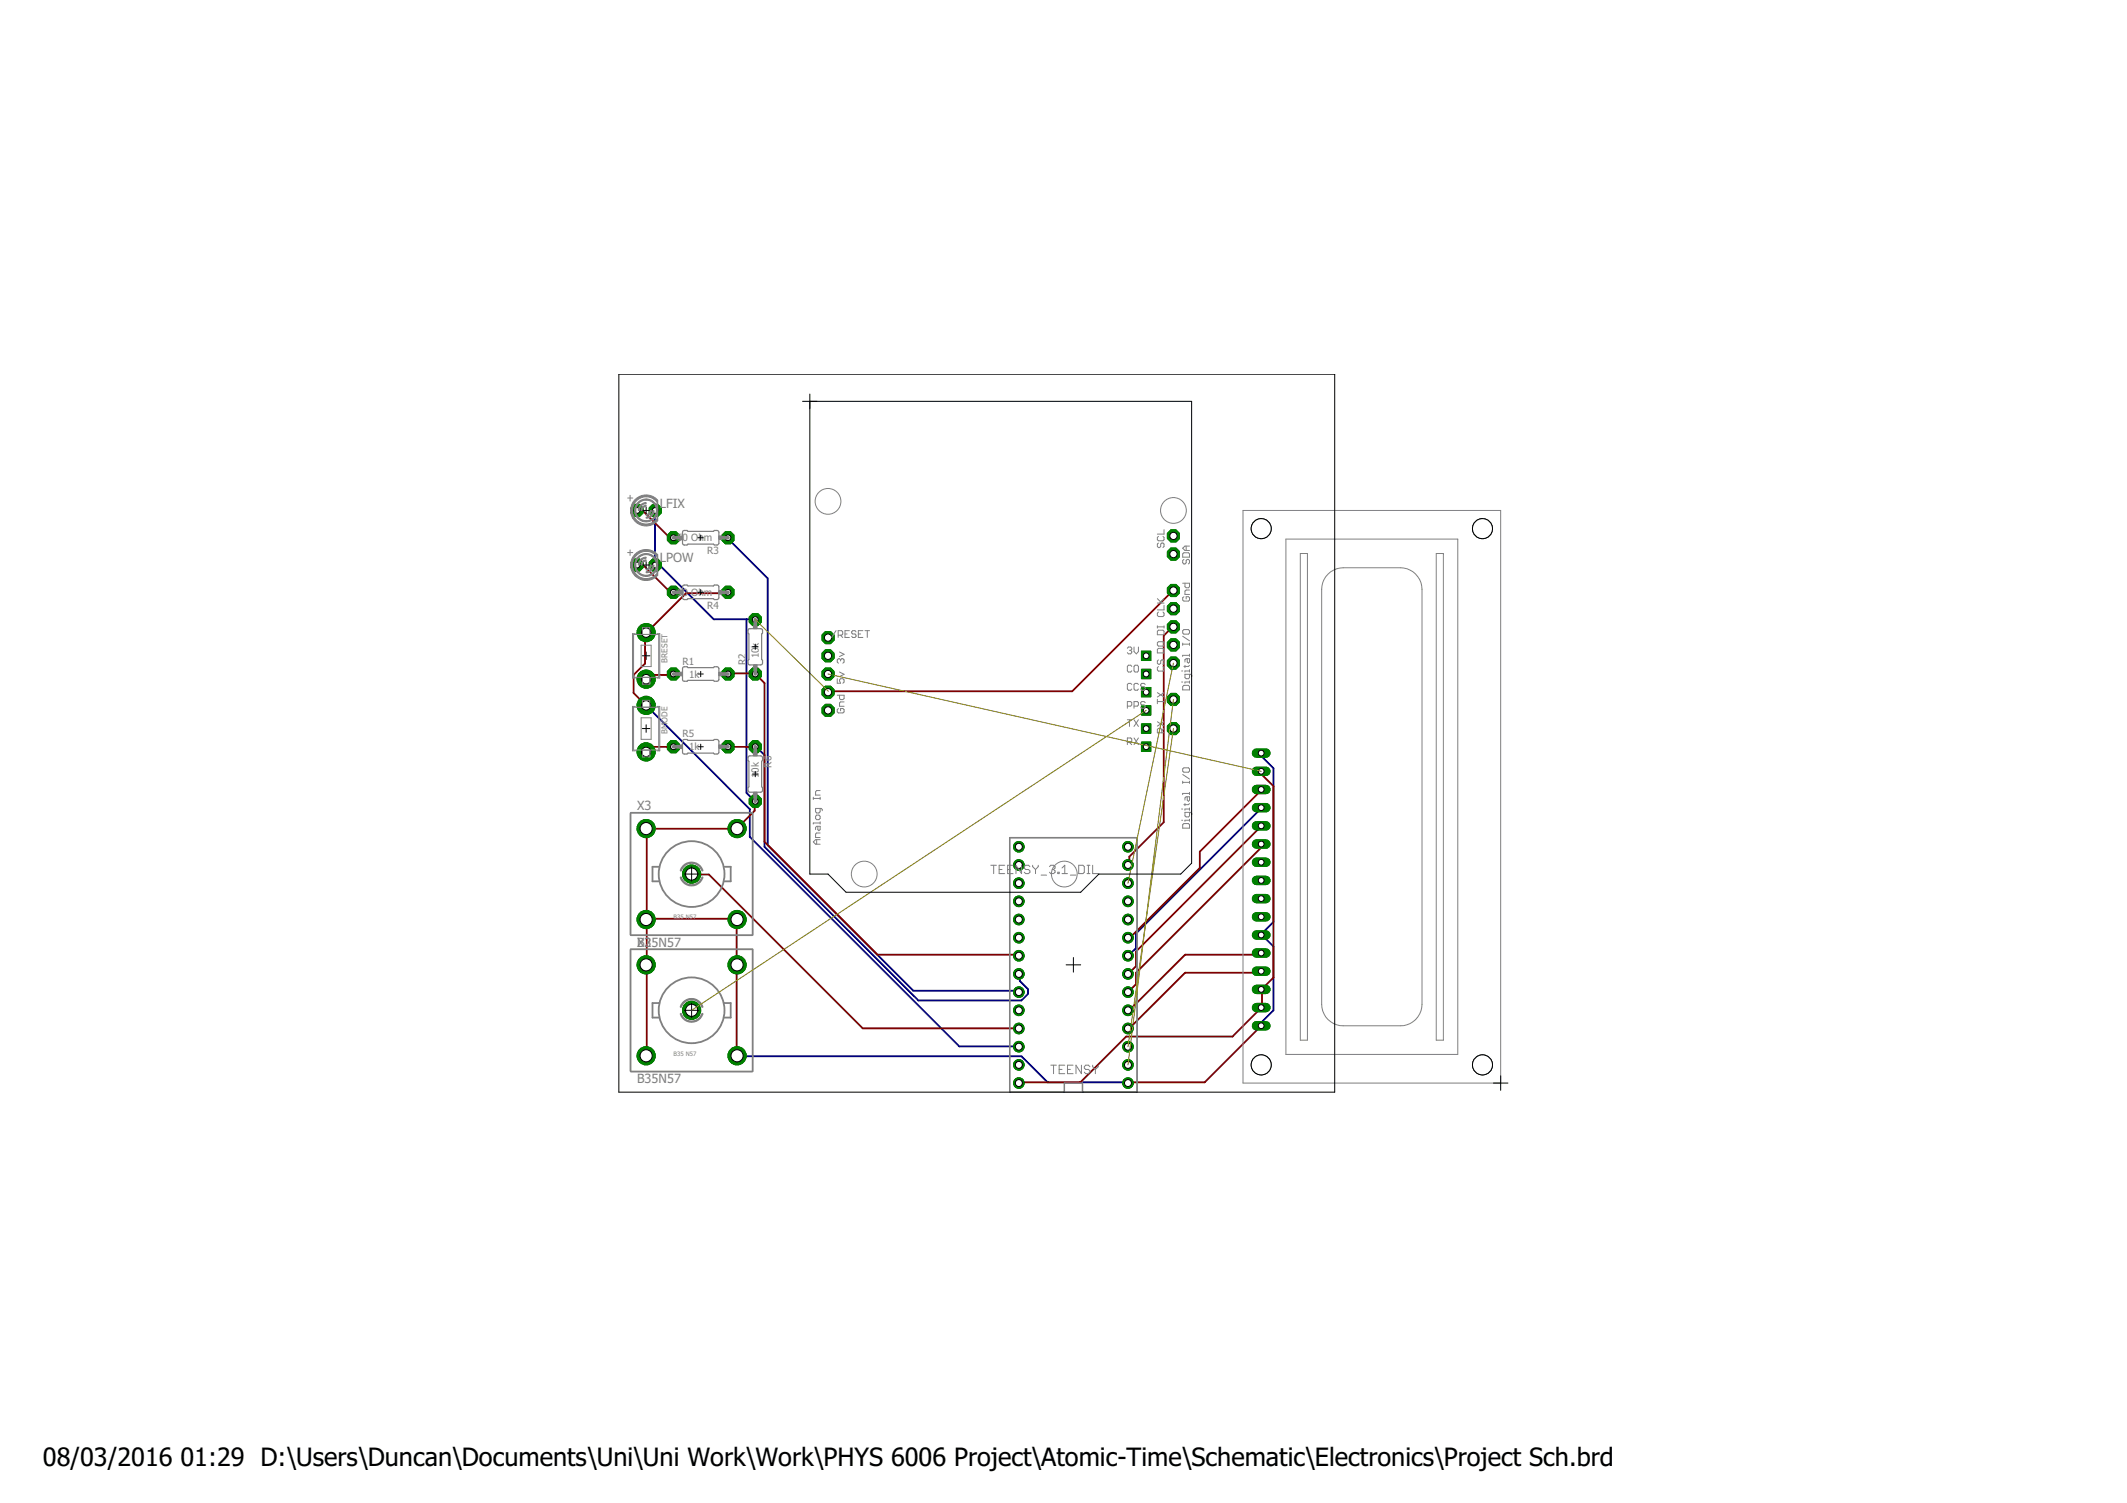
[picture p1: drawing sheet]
<svg xmlns="http://www.w3.org/2000/svg" width="297mm" height="210mm" viewBox="0 0 297 210" stroke-linecap="round" stroke-linejoin="round" font-family="sans-serif">
<defs><g id="words">
<g font-size="3.5">
<text x="6" y="204.7">08/03/2016</text>
<text x="25.2" y="204.7">01:29 D:\Users\Duncan\Documents\Uni\Uni Work\Work\PHYS 6006 Project\Atomic-Time\Schematic\Electronics\Project Sch.brd</text>
</g>
<g font-size="1.8" fill="#808080">
<text x="92.1" y="70.9">LFIX</text>
<text x="92.1" y="78.5">LPOW</text>
<text x="89" y="113.2">X3</text>
<text x="89" y="132.2">X35N57</text>
<text x="89" y="132.2">B2</text>
<text x="89" y="151.3">B35N57</text>
</g>
<g font-size="1.4" fill="#808080">
<text x="94.6" y="75.6">50 Ohm</text>
<text x="98.8" y="77.4">R3</text>
<text x="94.6" y="83.2">50 Ohm</text>
<text x="98.8" y="85">R4</text>
<text x="95.3" y="92.8">R1</text>
<text x="96.2" y="94.6">1k</text>
<text x="104.2" y="92.9" transform="rotate(-90 104.2 92.9)">R2</text>
<text x="105.9" y="92" transform="rotate(-90 105.9 92)">10k</text>
<text x="95.3" y="103">R5</text>
<text x="96.2" y="104.8">1k</text>
<text x="107.8" y="107.2" transform="rotate(-90 107.8 107.2)">R6</text>
<text x="106" y="108.7" transform="rotate(-90 106 108.7)">10k</text>
</g>
<g font-size="1.1" fill="#808080">
<text x="93.2" y="92.5" transform="rotate(-90 93.2 92.5)">BRESET</text>
<text x="93.2" y="102.5" transform="rotate(-90 93.2 102.5)">BMODE</text>
</g>
<g font-size=".8" fill="#808080">
<text x="94" y="128.4">B35 N57</text>
<text x="94" y="147.4">B35 N57</text>
</g>
</g></defs>
<path d="M91.5 71.3v7.6l.6 .1 7.6 7.5h5.8M101.7 75.1v.2l5.5 5.5v37.2l20.4 20.4h14.6l.1 .2M90.2 98.5l14.5 14.5v3.9l29.3 29.2 8.3 .1M104.2 86.5v24.2l1.3 1.2M105.5 104.3h.1l1.2 1.2v12.8l21.4 21.4h14.4l1-.9v-.7l-1.2-1.1v-.9l-.1-.1M176.1 105.2h.1v.5l1.6 1.6v21.5l-1.7 1.8 1.7 1.6v8.9l-1.6 1.6v.5l-.1 .1M176.1 112.8l-17.5 17.6v2l-1.1 1.1M102.9 147.4l39.7 .1 3.7 3.7h11.2v.1" fill="none" stroke="#000080" stroke-width=".25"/>
<path d="M175.5 143.3h1.3" fill="none" stroke="#008000" stroke-width="1.3"/>
<circle cx="176.1" cy="143.3" r=".4" fill="#fff" stroke="#000" stroke-width=".14"/>
<path d="M175.5 140.7h1.3" fill="none" stroke="#008000" stroke-width="1.3"/>
<circle cx="176.1" cy="140.7" r=".4" fill="#fff" stroke="#000" stroke-width=".14"/>
<path d="M175.5 138.2h1.3" fill="none" stroke="#008000" stroke-width="1.3"/>
<circle cx="176.1" cy="138.2" r=".4" fill="#fff" stroke="#000" stroke-width=".14"/>
<path d="M175.5 135.6h1.3" fill="none" stroke="#008000" stroke-width="1.3"/>
<circle cx="176.1" cy="135.6" r=".4" fill="#fff" stroke="#000" stroke-width=".14"/>
<path d="M175.5 133.1h1.3" fill="none" stroke="#008000" stroke-width="1.3"/>
<circle cx="176.1" cy="133.1" r=".4" fill="#fff" stroke="#000" stroke-width=".14"/>
<path d="M175.5 130.6h1.3" fill="none" stroke="#008000" stroke-width="1.3"/>
<circle cx="176.1" cy="130.6" r=".4" fill="#fff" stroke="#000" stroke-width=".14"/>
<path d="M175.5 128h1.3" fill="none" stroke="#008000" stroke-width="1.3"/>
<circle cx="176.1" cy="128" r=".4" fill="#fff" stroke="#000" stroke-width=".14"/>
<path d="M175.5 125.5h1.3" fill="none" stroke="#008000" stroke-width="1.3"/>
<circle cx="176.1" cy="125.5" r=".4" fill="#fff" stroke="#000" stroke-width=".14"/>
<path d="M175.5 123h1.3" fill="none" stroke="#008000" stroke-width="1.3"/>
<circle cx="176.1" cy="123" r=".4" fill="#fff" stroke="#000" stroke-width=".14"/>
<path d="M175.5 120.4h1.3" fill="none" stroke="#008000" stroke-width="1.3"/>
<circle cx="176.1" cy="120.4" r=".4" fill="#fff" stroke="#000" stroke-width=".14"/>
<path d="M175.5 117.9h1.3" fill="none" stroke="#008000" stroke-width="1.3"/>
<circle cx="176.1" cy="117.9" r=".4" fill="#fff" stroke="#000" stroke-width=".14"/>
<path d="M175.5 115.3h1.3" fill="none" stroke="#008000" stroke-width="1.3"/>
<circle cx="176.1" cy="115.3" r=".4" fill="#fff" stroke="#000" stroke-width=".14"/>
<path d="M175.5 112.8h1.3" fill="none" stroke="#008000" stroke-width="1.3"/>
<circle cx="176.1" cy="112.8" r=".4" fill="#fff" stroke="#000" stroke-width=".14"/>
<path d="M175.5 110.3h1.3" fill="none" stroke="#008000" stroke-width="1.3"/>
<circle cx="176.1" cy="110.3" r=".4" fill="#fff" stroke="#000" stroke-width=".14"/>
<path d="M175.5 107.7h1.3" fill="none" stroke="#008000" stroke-width="1.3"/>
<circle cx="176.1" cy="107.7" r=".4" fill="#fff" stroke="#000" stroke-width=".14"/>
<path d="M175.5 105.2h1.3" fill="none" stroke="#008000" stroke-width="1.3"/>
<circle cx="176.1" cy="105.2" r=".4" fill="#fff" stroke="#000" stroke-width=".14"/>
<circle cx="90.2" cy="98.5" r="1.27" fill="#008000" stroke="#008000" stroke-width=".14"/>
<circle cx="90.2" cy="98.5" r=".66" fill="#fff" stroke="#000" stroke-width=".14"/>
<circle cx="90.2" cy="105" r="1.27" fill="#008000" stroke="#008000" stroke-width=".14"/>
<circle cx="90.2" cy="105" r=".66" fill="#fff" stroke="#000" stroke-width=".14"/>
<circle cx="90.2" cy="88.3" r="1.27" fill="#008000" stroke="#008000" stroke-width=".14"/>
<circle cx="90.2" cy="88.3" r=".66" fill="#fff" stroke="#000" stroke-width=".14"/>
<circle cx="90.2" cy="94.8" r="1.27" fill="#008000" stroke="#008000" stroke-width=".14"/>
<circle cx="90.2" cy="94.8" r=".66" fill="#fff" stroke="#000" stroke-width=".14"/>
<circle cx="89" cy="71.3" r=".92" fill="#008000" stroke="#008000" stroke-width=".14"/>
<circle cx="89" cy="71.3" r=".4" fill="#fff" stroke="#000" stroke-width=".14"/>
<circle cx="91.5" cy="71.3" r=".92" fill="#008000" stroke="#008000" stroke-width=".14"/>
<circle cx="91.5" cy="71.3" r=".4" fill="#fff" stroke="#000" stroke-width=".14"/>
<circle cx="89" cy="78.9" r=".92" fill="#008000" stroke="#008000" stroke-width=".14"/>
<circle cx="89" cy="78.9" r=".4" fill="#fff" stroke="#000" stroke-width=".14"/>
<circle cx="91.5" cy="78.9" r=".92" fill="#008000" stroke="#008000" stroke-width=".14"/>
<circle cx="91.5" cy="78.9" r=".4" fill="#fff" stroke="#000" stroke-width=".14"/>
<circle cx="94" cy="94.1" r=".92" fill="#008000" stroke="#008000" stroke-width=".14"/>
<circle cx="94" cy="94.1" r=".4" fill="#fff" stroke="#000" stroke-width=".14"/>
<circle cx="101.7" cy="94.1" r=".92" fill="#008000" stroke="#008000" stroke-width=".14"/>
<circle cx="101.7" cy="94.1" r=".4" fill="#fff" stroke="#000" stroke-width=".14"/>
<circle cx="105.5" cy="94.1" r=".92" fill="#008000" stroke="#008000" stroke-width=".14"/>
<circle cx="105.5" cy="94.1" r=".4" fill="#fff" stroke="#000" stroke-width=".14"/>
<circle cx="105.5" cy="86.5" r=".92" fill="#008000" stroke="#008000" stroke-width=".14"/>
<circle cx="105.5" cy="86.5" r=".4" fill="#fff" stroke="#000" stroke-width=".14"/>
<circle cx="101.7" cy="75.1" r=".92" fill="#008000" stroke="#008000" stroke-width=".14"/>
<circle cx="101.7" cy="75.1" r=".4" fill="#fff" stroke="#000" stroke-width=".14"/>
<circle cx="94" cy="75.1" r=".92" fill="#008000" stroke="#008000" stroke-width=".14"/>
<circle cx="94" cy="75.1" r=".4" fill="#fff" stroke="#000" stroke-width=".14"/>
<circle cx="101.7" cy="82.7" r=".92" fill="#008000" stroke="#008000" stroke-width=".14"/>
<circle cx="101.7" cy="82.7" r=".4" fill="#fff" stroke="#000" stroke-width=".14"/>
<circle cx="94" cy="82.7" r=".92" fill="#008000" stroke="#008000" stroke-width=".14"/>
<circle cx="94" cy="82.7" r=".4" fill="#fff" stroke="#000" stroke-width=".14"/>
<circle cx="94" cy="104.3" r=".92" fill="#008000" stroke="#008000" stroke-width=".14"/>
<circle cx="94" cy="104.3" r=".4" fill="#fff" stroke="#000" stroke-width=".14"/>
<circle cx="101.7" cy="104.3" r=".92" fill="#008000" stroke="#008000" stroke-width=".14"/>
<circle cx="101.7" cy="104.3" r=".4" fill="#fff" stroke="#000" stroke-width=".14"/>
<circle cx="105.5" cy="104.3" r=".92" fill="#008000" stroke="#008000" stroke-width=".14"/>
<circle cx="105.5" cy="104.3" r=".4" fill="#fff" stroke="#000" stroke-width=".14"/>
<circle cx="105.5" cy="111.9" r=".92" fill="#008000" stroke="#008000" stroke-width=".14"/>
<circle cx="105.5" cy="111.9" r=".4" fill="#fff" stroke="#000" stroke-width=".14"/>
<circle cx="157.5" cy="151.3" r=".74" fill="#008000" stroke="#008000" stroke-width=".14"/>
<circle cx="157.5" cy="151.3" r=".49" fill="#fff" stroke="#000" stroke-width=".14"/>
<circle cx="157.5" cy="148.7" r=".74" fill="#008000" stroke="#008000" stroke-width=".14"/>
<circle cx="157.5" cy="148.7" r=".49" fill="#fff" stroke="#000" stroke-width=".14"/>
<circle cx="157.5" cy="146.2" r=".74" fill="#008000" stroke="#008000" stroke-width=".14"/>
<circle cx="157.5" cy="146.2" r=".49" fill="#fff" stroke="#000" stroke-width=".14"/>
<circle cx="157.5" cy="143.6" r=".74" fill="#008000" stroke="#008000" stroke-width=".14"/>
<circle cx="157.5" cy="143.6" r=".49" fill="#fff" stroke="#000" stroke-width=".14"/>
<circle cx="157.5" cy="141.1" r=".74" fill="#008000" stroke="#008000" stroke-width=".14"/>
<circle cx="157.5" cy="141.1" r=".49" fill="#fff" stroke="#000" stroke-width=".14"/>
<circle cx="157.5" cy="138.6" r=".74" fill="#008000" stroke="#008000" stroke-width=".14"/>
<circle cx="157.5" cy="138.6" r=".49" fill="#fff" stroke="#000" stroke-width=".14"/>
<circle cx="157.5" cy="136" r=".74" fill="#008000" stroke="#008000" stroke-width=".14"/>
<circle cx="157.5" cy="136" r=".49" fill="#fff" stroke="#000" stroke-width=".14"/>
<circle cx="157.5" cy="133.5" r=".74" fill="#008000" stroke="#008000" stroke-width=".14"/>
<circle cx="157.5" cy="133.5" r=".49" fill="#fff" stroke="#000" stroke-width=".14"/>
<circle cx="157.5" cy="131" r=".74" fill="#008000" stroke="#008000" stroke-width=".14"/>
<circle cx="157.5" cy="131" r=".49" fill="#fff" stroke="#000" stroke-width=".14"/>
<circle cx="157.5" cy="128.4" r=".74" fill="#008000" stroke="#008000" stroke-width=".14"/>
<circle cx="157.5" cy="128.4" r=".49" fill="#fff" stroke="#000" stroke-width=".14"/>
<circle cx="157.5" cy="125.9" r=".74" fill="#008000" stroke="#008000" stroke-width=".14"/>
<circle cx="157.5" cy="125.9" r=".49" fill="#fff" stroke="#000" stroke-width=".14"/>
<circle cx="157.5" cy="123.3" r=".74" fill="#008000" stroke="#008000" stroke-width=".14"/>
<circle cx="157.5" cy="123.3" r=".49" fill="#fff" stroke="#000" stroke-width=".14"/>
<circle cx="157.5" cy="120.8" r=".74" fill="#008000" stroke="#008000" stroke-width=".14"/>
<circle cx="157.5" cy="120.8" r=".49" fill="#fff" stroke="#000" stroke-width=".14"/>
<circle cx="157.5" cy="118.3" r=".74" fill="#008000" stroke="#008000" stroke-width=".14"/>
<circle cx="157.5" cy="118.3" r=".49" fill="#fff" stroke="#000" stroke-width=".14"/>
<circle cx="142.3" cy="118.3" r=".74" fill="#008000" stroke="#008000" stroke-width=".14"/>
<circle cx="142.3" cy="118.3" r=".49" fill="#fff" stroke="#000" stroke-width=".14"/>
<circle cx="142.3" cy="120.8" r=".74" fill="#008000" stroke="#008000" stroke-width=".14"/>
<circle cx="142.3" cy="120.8" r=".49" fill="#fff" stroke="#000" stroke-width=".14"/>
<circle cx="142.3" cy="123.3" r=".74" fill="#008000" stroke="#008000" stroke-width=".14"/>
<circle cx="142.3" cy="123.3" r=".49" fill="#fff" stroke="#000" stroke-width=".14"/>
<circle cx="142.3" cy="125.9" r=".74" fill="#008000" stroke="#008000" stroke-width=".14"/>
<circle cx="142.3" cy="125.9" r=".49" fill="#fff" stroke="#000" stroke-width=".14"/>
<circle cx="142.3" cy="128.4" r=".74" fill="#008000" stroke="#008000" stroke-width=".14"/>
<circle cx="142.3" cy="128.4" r=".49" fill="#fff" stroke="#000" stroke-width=".14"/>
<circle cx="142.3" cy="131" r=".74" fill="#008000" stroke="#008000" stroke-width=".14"/>
<circle cx="142.3" cy="131" r=".49" fill="#fff" stroke="#000" stroke-width=".14"/>
<circle cx="142.3" cy="133.5" r=".74" fill="#008000" stroke="#008000" stroke-width=".14"/>
<circle cx="142.3" cy="133.5" r=".49" fill="#fff" stroke="#000" stroke-width=".14"/>
<circle cx="142.3" cy="136" r=".74" fill="#008000" stroke="#008000" stroke-width=".14"/>
<circle cx="142.3" cy="136" r=".49" fill="#fff" stroke="#000" stroke-width=".14"/>
<circle cx="142.3" cy="138.6" r=".74" fill="#008000" stroke="#008000" stroke-width=".14"/>
<circle cx="142.3" cy="138.6" r=".49" fill="#fff" stroke="#000" stroke-width=".14"/>
<circle cx="142.3" cy="141.1" r=".74" fill="#008000" stroke="#008000" stroke-width=".14"/>
<circle cx="142.3" cy="141.1" r=".49" fill="#fff" stroke="#000" stroke-width=".14"/>
<circle cx="142.3" cy="143.6" r=".74" fill="#008000" stroke="#008000" stroke-width=".14"/>
<circle cx="142.3" cy="143.6" r=".49" fill="#fff" stroke="#000" stroke-width=".14"/>
<circle cx="142.3" cy="146.2" r=".74" fill="#008000" stroke="#008000" stroke-width=".14"/>
<circle cx="142.3" cy="146.2" r=".49" fill="#fff" stroke="#000" stroke-width=".14"/>
<circle cx="142.3" cy="148.7" r=".74" fill="#008000" stroke="#008000" stroke-width=".14"/>
<circle cx="142.3" cy="148.7" r=".49" fill="#fff" stroke="#000" stroke-width=".14"/>
<circle cx="142.3" cy="151.3" r=".74" fill="#008000" stroke="#008000" stroke-width=".14"/>
<circle cx="142.3" cy="151.3" r=".49" fill="#fff" stroke="#000" stroke-width=".14"/>
<circle cx="163.9" cy="101.7" r=".92" fill="#008000" stroke="#008000" stroke-width=".14"/>
<circle cx="163.9" cy="101.7" r=".51" fill="#fff" stroke="#000" stroke-width=".14"/>
<circle cx="163.9" cy="97.7" r=".92" fill="#008000" stroke="#008000" stroke-width=".14"/>
<circle cx="163.9" cy="97.7" r=".51" fill="#fff" stroke="#000" stroke-width=".14"/>
<circle cx="163.9" cy="92.6" r=".92" fill="#008000" stroke="#008000" stroke-width=".14"/>
<circle cx="163.9" cy="92.6" r=".51" fill="#fff" stroke="#000" stroke-width=".14"/>
<circle cx="163.9" cy="90.1" r=".92" fill="#008000" stroke="#008000" stroke-width=".14"/>
<circle cx="163.9" cy="90.1" r=".51" fill="#fff" stroke="#000" stroke-width=".14"/>
<circle cx="163.9" cy="87.5" r=".92" fill="#008000" stroke="#008000" stroke-width=".14"/>
<circle cx="163.9" cy="87.5" r=".51" fill="#fff" stroke="#000" stroke-width=".14"/>
<circle cx="163.9" cy="85" r=".92" fill="#008000" stroke="#008000" stroke-width=".14"/>
<circle cx="163.9" cy="85" r=".51" fill="#fff" stroke="#000" stroke-width=".14"/>
<circle cx="163.9" cy="82.5" r=".92" fill="#008000" stroke="#008000" stroke-width=".14"/>
<circle cx="163.9" cy="82.5" r=".51" fill="#fff" stroke="#000" stroke-width=".14"/>
<circle cx="115.6" cy="99.2" r=".92" fill="#008000" stroke="#008000" stroke-width=".14"/>
<circle cx="115.6" cy="99.2" r=".51" fill="#fff" stroke="#000" stroke-width=".14"/>
<circle cx="115.6" cy="96.7" r=".92" fill="#008000" stroke="#008000" stroke-width=".14"/>
<circle cx="115.6" cy="96.7" r=".51" fill="#fff" stroke="#000" stroke-width=".14"/>
<circle cx="115.6" cy="94.1" r=".92" fill="#008000" stroke="#008000" stroke-width=".14"/>
<circle cx="115.6" cy="94.1" r=".51" fill="#fff" stroke="#000" stroke-width=".14"/>
<circle cx="115.6" cy="91.6" r=".92" fill="#008000" stroke="#008000" stroke-width=".14"/>
<circle cx="115.6" cy="91.6" r=".51" fill="#fff" stroke="#000" stroke-width=".14"/>
<circle cx="163.9" cy="77.4" r=".92" fill="#008000" stroke="#008000" stroke-width=".14"/>
<circle cx="163.9" cy="77.4" r=".51" fill="#fff" stroke="#000" stroke-width=".14"/>
<circle cx="163.9" cy="74.8" r=".92" fill="#008000" stroke="#008000" stroke-width=".14"/>
<circle cx="163.9" cy="74.8" r=".51" fill="#fff" stroke="#000" stroke-width=".14"/>
<path d="M159.4 101.1h1.3v1.3h-1.3z" fill="#008000" stroke="#008000" stroke-width=".14"/>
<circle cx="160.1" cy="101.7" r=".4" fill="#fff" stroke="#000" stroke-width=".14"/>
<path d="M159.4 103.6h1.3v1.3h-1.3z" fill="#008000" stroke="#008000" stroke-width=".14"/>
<circle cx="160.1" cy="104.3" r=".4" fill="#fff" stroke="#000" stroke-width=".14"/>
<path d="M159.4 98.6h1.3v1.3h-1.3z" fill="#008000" stroke="#008000" stroke-width=".14"/>
<circle cx="160.1" cy="99.2" r=".4" fill="#fff" stroke="#000" stroke-width=".14"/>
<path d="M159.4 96h1.3v1.3h-1.3z" fill="#008000" stroke="#008000" stroke-width=".14"/>
<circle cx="160.1" cy="96.7" r=".4" fill="#fff" stroke="#000" stroke-width=".14"/>
<path d="M159.4 93.5h1.3v1.3h-1.3z" fill="#008000" stroke="#008000" stroke-width=".14"/>
<circle cx="160.1" cy="94.1" r=".4" fill="#fff" stroke="#000" stroke-width=".14"/>
<path d="M159.4 90.9h1.3v1.3h-1.3z" fill="#008000" stroke="#008000" stroke-width=".14"/>
<circle cx="160.1" cy="91.6" r=".4" fill="#fff" stroke="#000" stroke-width=".14"/>
<circle cx="115.6" cy="89" r=".92" fill="#008000" stroke="#008000" stroke-width=".14"/>
<circle cx="115.6" cy="89" r=".51" fill="#fff" stroke="#000" stroke-width=".14"/>
<circle cx="96.6" cy="141.1" r="1.27" fill="#008000" stroke="#008000" stroke-width=".14"/>
<circle cx="96.6" cy="141.1" r=".85" fill="#fff" stroke="#000" stroke-width=".14"/>
<circle cx="102.9" cy="134.7" r="1.27" fill="#008000" stroke="#008000" stroke-width=".14"/>
<circle cx="102.9" cy="134.7" r=".85" fill="#fff" stroke="#000" stroke-width=".14"/>
<circle cx="90.2" cy="134.7" r="1.27" fill="#008000" stroke="#008000" stroke-width=".14"/>
<circle cx="90.2" cy="134.7" r=".85" fill="#fff" stroke="#000" stroke-width=".14"/>
<circle cx="90.2" cy="147.4" r="1.27" fill="#008000" stroke="#008000" stroke-width=".14"/>
<circle cx="90.2" cy="147.4" r=".85" fill="#fff" stroke="#000" stroke-width=".14"/>
<circle cx="102.9" cy="147.4" r="1.27" fill="#008000" stroke="#008000" stroke-width=".14"/>
<circle cx="102.9" cy="147.4" r=".85" fill="#fff" stroke="#000" stroke-width=".14"/>
<circle cx="96.6" cy="122.1" r="1.27" fill="#008000" stroke="#008000" stroke-width=".14"/>
<circle cx="96.6" cy="122.1" r=".85" fill="#fff" stroke="#000" stroke-width=".14"/>
<circle cx="102.9" cy="115.7" r="1.27" fill="#008000" stroke="#008000" stroke-width=".14"/>
<circle cx="102.9" cy="115.7" r=".85" fill="#fff" stroke="#000" stroke-width=".14"/>
<circle cx="90.2" cy="115.7" r="1.27" fill="#008000" stroke="#008000" stroke-width=".14"/>
<circle cx="90.2" cy="115.7" r=".85" fill="#fff" stroke="#000" stroke-width=".14"/>
<circle cx="90.2" cy="128.4" r="1.27" fill="#008000" stroke="#008000" stroke-width=".14"/>
<circle cx="90.2" cy="128.4" r=".85" fill="#fff" stroke="#000" stroke-width=".14"/>
<circle cx="102.9" cy="128.4" r="1.27" fill="#008000" stroke="#008000" stroke-width=".14"/>
<circle cx="102.9" cy="128.4" r=".85" fill="#fff" stroke="#000" stroke-width=".14"/>
<g fill="none" stroke="#800000" stroke-width=".25">
<path d="M89 78.9l.9 .1 3.6 3.6h.5v.1M89 71.3l.2 .1h.7l3.6 3.7h.5M94 94.1v.2h-3.2l-.6 .5M101.7 94.1v-.1h3.7l1.4 1.4v22.2l15.7 15.7h19.7l.1 .2M101.7 82.7l-.2 .1h-5.7l-5.7 5.7v4.2l-1.6 1.6v2.5l1.7 1.7M163.9 82.5l-14.2 14h-34l-.1 .2M163.9 87.5l-.2 .1-1.2 1.2v26l-4.8 4.8v1.2h-.2M90.2 115.7h.1M90.3 115.7v12.6M94 104.3h-3.2l-.5 .5-.1 .2M101.7 104.3h3.8M105.5 111.9l-.1 .2v1.1l-2.5 2.5h-12.6"/>
<path d="M176.1 107.7h.1v.5l1.6 1.6v26.7l-1.7 1.7 .1 .2v2.3l-4.1 4.1h-14.8l-6.4 6.4h-8.5l-.1 .1M176.1 117.9l-.1 .1v.5l-17.4 17.3v1.7l-1.1 1.1M176.1 115.3l-17.5 17.6v2l-1.1 1.1M176.1 110.3l-.1 .2-8.4 8.4v2.3l-9.9 9.8h-.2M90.3 128.3h12.6v19.1M90.3 128.3l-.1 .1 .1 .1v6.2h-.1l.1 .2v12.4l-.1 .1M96.6 122.1h2.4l21.5 21.5h21.8M176.1 135.6l-.1 .2h-10.5l-7.8 7.8h-.2M176.1 133.1l-.1 .2h-10.5l-7.8 7.8h-.2M176.1 143.3l-7.9 7.9h-10.5l-.2 .1"/>
</g>
<path d="M175.5 143.3h1.3" fill="none" stroke="#008000" stroke-width="1.3"/>
<circle cx="176.1" cy="143.3" r=".4" fill="#fff" stroke="#000" stroke-width=".14"/>
<path d="M175.5 140.7h1.3" fill="none" stroke="#008000" stroke-width="1.3"/>
<circle cx="176.1" cy="140.7" r=".4" fill="#fff" stroke="#000" stroke-width=".14"/>
<path d="M175.5 138.2h1.3" fill="none" stroke="#008000" stroke-width="1.3"/>
<circle cx="176.1" cy="138.2" r=".4" fill="#fff" stroke="#000" stroke-width=".14"/>
<path d="M175.5 135.6h1.3" fill="none" stroke="#008000" stroke-width="1.3"/>
<circle cx="176.1" cy="135.6" r=".4" fill="#fff" stroke="#000" stroke-width=".14"/>
<path d="M175.5 133.1h1.3" fill="none" stroke="#008000" stroke-width="1.3"/>
<circle cx="176.1" cy="133.1" r=".4" fill="#fff" stroke="#000" stroke-width=".14"/>
<path d="M175.5 130.6h1.3" fill="none" stroke="#008000" stroke-width="1.3"/>
<circle cx="176.1" cy="130.6" r=".4" fill="#fff" stroke="#000" stroke-width=".14"/>
<path d="M175.5 128h1.3" fill="none" stroke="#008000" stroke-width="1.3"/>
<circle cx="176.1" cy="128" r=".4" fill="#fff" stroke="#000" stroke-width=".14"/>
<path d="M175.5 125.5h1.3" fill="none" stroke="#008000" stroke-width="1.3"/>
<circle cx="176.1" cy="125.5" r=".4" fill="#fff" stroke="#000" stroke-width=".14"/>
<path d="M175.5 123h1.3" fill="none" stroke="#008000" stroke-width="1.3"/>
<circle cx="176.1" cy="123" r=".4" fill="#fff" stroke="#000" stroke-width=".14"/>
<path d="M175.5 120.4h1.3" fill="none" stroke="#008000" stroke-width="1.3"/>
<circle cx="176.1" cy="120.4" r=".4" fill="#fff" stroke="#000" stroke-width=".14"/>
<path d="M175.5 117.9h1.3" fill="none" stroke="#008000" stroke-width="1.3"/>
<circle cx="176.1" cy="117.9" r=".4" fill="#fff" stroke="#000" stroke-width=".14"/>
<path d="M175.5 115.3h1.3" fill="none" stroke="#008000" stroke-width="1.3"/>
<circle cx="176.1" cy="115.3" r=".4" fill="#fff" stroke="#000" stroke-width=".14"/>
<path d="M175.5 112.8h1.3" fill="none" stroke="#008000" stroke-width="1.3"/>
<circle cx="176.1" cy="112.8" r=".4" fill="#fff" stroke="#000" stroke-width=".14"/>
<path d="M175.5 110.3h1.3" fill="none" stroke="#008000" stroke-width="1.3"/>
<circle cx="176.1" cy="110.3" r=".4" fill="#fff" stroke="#000" stroke-width=".14"/>
<path d="M175.5 107.7h1.3" fill="none" stroke="#008000" stroke-width="1.3"/>
<circle cx="176.1" cy="107.7" r=".4" fill="#fff" stroke="#000" stroke-width=".14"/>
<path d="M175.5 105.2h1.3" fill="none" stroke="#008000" stroke-width="1.3"/>
<circle cx="176.1" cy="105.2" r=".4" fill="#fff" stroke="#000" stroke-width=".14"/>
<circle cx="90.2" cy="98.5" r="1.27" fill="#008000" stroke="#008000" stroke-width=".14"/>
<circle cx="90.2" cy="98.5" r=".66" fill="#fff" stroke="#000" stroke-width=".14"/>
<circle cx="90.2" cy="105" r="1.27" fill="#008000" stroke="#008000" stroke-width=".14"/>
<circle cx="90.2" cy="105" r=".66" fill="#fff" stroke="#000" stroke-width=".14"/>
<circle cx="90.2" cy="88.3" r="1.27" fill="#008000" stroke="#008000" stroke-width=".14"/>
<circle cx="90.2" cy="88.3" r=".66" fill="#fff" stroke="#000" stroke-width=".14"/>
<circle cx="90.2" cy="94.8" r="1.27" fill="#008000" stroke="#008000" stroke-width=".14"/>
<circle cx="90.2" cy="94.8" r=".66" fill="#fff" stroke="#000" stroke-width=".14"/>
<circle cx="89" cy="71.3" r=".92" fill="#008000" stroke="#008000" stroke-width=".14"/>
<circle cx="89" cy="71.3" r=".4" fill="#fff" stroke="#000" stroke-width=".14"/>
<circle cx="91.5" cy="71.3" r=".92" fill="#008000" stroke="#008000" stroke-width=".14"/>
<circle cx="91.5" cy="71.3" r=".4" fill="#fff" stroke="#000" stroke-width=".14"/>
<circle cx="89" cy="78.9" r=".92" fill="#008000" stroke="#008000" stroke-width=".14"/>
<circle cx="89" cy="78.9" r=".4" fill="#fff" stroke="#000" stroke-width=".14"/>
<circle cx="91.5" cy="78.9" r=".92" fill="#008000" stroke="#008000" stroke-width=".14"/>
<circle cx="91.5" cy="78.9" r=".4" fill="#fff" stroke="#000" stroke-width=".14"/>
<circle cx="94" cy="94.1" r=".92" fill="#008000" stroke="#008000" stroke-width=".14"/>
<circle cx="94" cy="94.1" r=".4" fill="#fff" stroke="#000" stroke-width=".14"/>
<circle cx="101.7" cy="94.1" r=".92" fill="#008000" stroke="#008000" stroke-width=".14"/>
<circle cx="101.7" cy="94.1" r=".4" fill="#fff" stroke="#000" stroke-width=".14"/>
<circle cx="105.5" cy="94.1" r=".92" fill="#008000" stroke="#008000" stroke-width=".14"/>
<circle cx="105.5" cy="94.1" r=".4" fill="#fff" stroke="#000" stroke-width=".14"/>
<circle cx="105.5" cy="86.5" r=".92" fill="#008000" stroke="#008000" stroke-width=".14"/>
<circle cx="105.5" cy="86.5" r=".4" fill="#fff" stroke="#000" stroke-width=".14"/>
<circle cx="101.7" cy="75.1" r=".92" fill="#008000" stroke="#008000" stroke-width=".14"/>
<circle cx="101.7" cy="75.1" r=".4" fill="#fff" stroke="#000" stroke-width=".14"/>
<circle cx="94" cy="75.1" r=".92" fill="#008000" stroke="#008000" stroke-width=".14"/>
<circle cx="94" cy="75.1" r=".4" fill="#fff" stroke="#000" stroke-width=".14"/>
<circle cx="101.7" cy="82.7" r=".92" fill="#008000" stroke="#008000" stroke-width=".14"/>
<circle cx="101.7" cy="82.7" r=".4" fill="#fff" stroke="#000" stroke-width=".14"/>
<circle cx="94" cy="82.7" r=".92" fill="#008000" stroke="#008000" stroke-width=".14"/>
<circle cx="94" cy="82.7" r=".4" fill="#fff" stroke="#000" stroke-width=".14"/>
<circle cx="94" cy="104.3" r=".92" fill="#008000" stroke="#008000" stroke-width=".14"/>
<circle cx="94" cy="104.3" r=".4" fill="#fff" stroke="#000" stroke-width=".14"/>
<circle cx="101.7" cy="104.3" r=".92" fill="#008000" stroke="#008000" stroke-width=".14"/>
<circle cx="101.7" cy="104.3" r=".4" fill="#fff" stroke="#000" stroke-width=".14"/>
<circle cx="105.5" cy="104.3" r=".92" fill="#008000" stroke="#008000" stroke-width=".14"/>
<circle cx="105.5" cy="104.3" r=".4" fill="#fff" stroke="#000" stroke-width=".14"/>
<circle cx="105.5" cy="111.9" r=".92" fill="#008000" stroke="#008000" stroke-width=".14"/>
<circle cx="105.5" cy="111.9" r=".4" fill="#fff" stroke="#000" stroke-width=".14"/>
<circle cx="157.5" cy="151.3" r=".74" fill="#008000" stroke="#008000" stroke-width=".14"/>
<circle cx="157.5" cy="151.3" r=".49" fill="#fff" stroke="#000" stroke-width=".14"/>
<circle cx="157.5" cy="148.7" r=".74" fill="#008000" stroke="#008000" stroke-width=".14"/>
<circle cx="157.5" cy="148.7" r=".49" fill="#fff" stroke="#000" stroke-width=".14"/>
<circle cx="157.5" cy="146.2" r=".74" fill="#008000" stroke="#008000" stroke-width=".14"/>
<circle cx="157.5" cy="146.2" r=".49" fill="#fff" stroke="#000" stroke-width=".14"/>
<circle cx="157.5" cy="143.6" r=".74" fill="#008000" stroke="#008000" stroke-width=".14"/>
<circle cx="157.5" cy="143.6" r=".49" fill="#fff" stroke="#000" stroke-width=".14"/>
<circle cx="157.5" cy="141.1" r=".74" fill="#008000" stroke="#008000" stroke-width=".14"/>
<circle cx="157.5" cy="141.1" r=".49" fill="#fff" stroke="#000" stroke-width=".14"/>
<circle cx="157.5" cy="138.6" r=".74" fill="#008000" stroke="#008000" stroke-width=".14"/>
<circle cx="157.5" cy="138.6" r=".49" fill="#fff" stroke="#000" stroke-width=".14"/>
<circle cx="157.5" cy="136" r=".74" fill="#008000" stroke="#008000" stroke-width=".14"/>
<circle cx="157.5" cy="136" r=".49" fill="#fff" stroke="#000" stroke-width=".14"/>
<circle cx="157.5" cy="133.5" r=".74" fill="#008000" stroke="#008000" stroke-width=".14"/>
<circle cx="157.5" cy="133.5" r=".49" fill="#fff" stroke="#000" stroke-width=".14"/>
<circle cx="157.5" cy="131" r=".74" fill="#008000" stroke="#008000" stroke-width=".14"/>
<circle cx="157.5" cy="131" r=".49" fill="#fff" stroke="#000" stroke-width=".14"/>
<circle cx="157.5" cy="128.4" r=".74" fill="#008000" stroke="#008000" stroke-width=".14"/>
<circle cx="157.5" cy="128.4" r=".49" fill="#fff" stroke="#000" stroke-width=".14"/>
<circle cx="157.5" cy="125.9" r=".74" fill="#008000" stroke="#008000" stroke-width=".14"/>
<circle cx="157.5" cy="125.9" r=".49" fill="#fff" stroke="#000" stroke-width=".14"/>
<circle cx="157.5" cy="123.3" r=".74" fill="#008000" stroke="#008000" stroke-width=".14"/>
<circle cx="157.5" cy="123.3" r=".49" fill="#fff" stroke="#000" stroke-width=".14"/>
<circle cx="157.5" cy="120.8" r=".74" fill="#008000" stroke="#008000" stroke-width=".14"/>
<circle cx="157.5" cy="120.8" r=".49" fill="#fff" stroke="#000" stroke-width=".14"/>
<circle cx="157.5" cy="118.3" r=".74" fill="#008000" stroke="#008000" stroke-width=".14"/>
<circle cx="157.5" cy="118.3" r=".49" fill="#fff" stroke="#000" stroke-width=".14"/>
<circle cx="142.3" cy="118.3" r=".74" fill="#008000" stroke="#008000" stroke-width=".14"/>
<circle cx="142.3" cy="118.3" r=".49" fill="#fff" stroke="#000" stroke-width=".14"/>
<circle cx="142.3" cy="120.8" r=".74" fill="#008000" stroke="#008000" stroke-width=".14"/>
<circle cx="142.3" cy="120.8" r=".49" fill="#fff" stroke="#000" stroke-width=".14"/>
<circle cx="142.3" cy="123.3" r=".74" fill="#008000" stroke="#008000" stroke-width=".14"/>
<circle cx="142.3" cy="123.3" r=".49" fill="#fff" stroke="#000" stroke-width=".14"/>
<circle cx="142.3" cy="125.9" r=".74" fill="#008000" stroke="#008000" stroke-width=".14"/>
<circle cx="142.3" cy="125.9" r=".49" fill="#fff" stroke="#000" stroke-width=".14"/>
<circle cx="142.3" cy="128.4" r=".74" fill="#008000" stroke="#008000" stroke-width=".14"/>
<circle cx="142.3" cy="128.4" r=".49" fill="#fff" stroke="#000" stroke-width=".14"/>
<circle cx="142.3" cy="131" r=".74" fill="#008000" stroke="#008000" stroke-width=".14"/>
<circle cx="142.3" cy="131" r=".49" fill="#fff" stroke="#000" stroke-width=".14"/>
<circle cx="142.3" cy="133.5" r=".74" fill="#008000" stroke="#008000" stroke-width=".14"/>
<circle cx="142.3" cy="133.5" r=".49" fill="#fff" stroke="#000" stroke-width=".14"/>
<circle cx="142.3" cy="136" r=".74" fill="#008000" stroke="#008000" stroke-width=".14"/>
<circle cx="142.3" cy="136" r=".49" fill="#fff" stroke="#000" stroke-width=".14"/>
<circle cx="142.3" cy="138.6" r=".74" fill="#008000" stroke="#008000" stroke-width=".14"/>
<circle cx="142.3" cy="138.6" r=".49" fill="#fff" stroke="#000" stroke-width=".14"/>
<circle cx="142.3" cy="141.1" r=".74" fill="#008000" stroke="#008000" stroke-width=".14"/>
<circle cx="142.3" cy="141.1" r=".49" fill="#fff" stroke="#000" stroke-width=".14"/>
<circle cx="142.3" cy="143.6" r=".74" fill="#008000" stroke="#008000" stroke-width=".14"/>
<circle cx="142.3" cy="143.6" r=".49" fill="#fff" stroke="#000" stroke-width=".14"/>
<circle cx="142.3" cy="146.2" r=".74" fill="#008000" stroke="#008000" stroke-width=".14"/>
<circle cx="142.3" cy="146.2" r=".49" fill="#fff" stroke="#000" stroke-width=".14"/>
<circle cx="142.3" cy="148.7" r=".74" fill="#008000" stroke="#008000" stroke-width=".14"/>
<circle cx="142.3" cy="148.7" r=".49" fill="#fff" stroke="#000" stroke-width=".14"/>
<circle cx="142.3" cy="151.3" r=".74" fill="#008000" stroke="#008000" stroke-width=".14"/>
<circle cx="142.3" cy="151.3" r=".49" fill="#fff" stroke="#000" stroke-width=".14"/>
<circle cx="163.9" cy="101.7" r=".92" fill="#008000" stroke="#008000" stroke-width=".14"/>
<circle cx="163.9" cy="101.7" r=".51" fill="#fff" stroke="#000" stroke-width=".14"/>
<circle cx="163.9" cy="97.7" r=".92" fill="#008000" stroke="#008000" stroke-width=".14"/>
<circle cx="163.9" cy="97.7" r=".51" fill="#fff" stroke="#000" stroke-width=".14"/>
<circle cx="163.9" cy="92.6" r=".92" fill="#008000" stroke="#008000" stroke-width=".14"/>
<circle cx="163.9" cy="92.6" r=".51" fill="#fff" stroke="#000" stroke-width=".14"/>
<circle cx="163.9" cy="90.1" r=".92" fill="#008000" stroke="#008000" stroke-width=".14"/>
<circle cx="163.9" cy="90.1" r=".51" fill="#fff" stroke="#000" stroke-width=".14"/>
<circle cx="163.9" cy="87.5" r=".92" fill="#008000" stroke="#008000" stroke-width=".14"/>
<circle cx="163.9" cy="87.5" r=".51" fill="#fff" stroke="#000" stroke-width=".14"/>
<circle cx="163.9" cy="85" r=".92" fill="#008000" stroke="#008000" stroke-width=".14"/>
<circle cx="163.9" cy="85" r=".51" fill="#fff" stroke="#000" stroke-width=".14"/>
<circle cx="163.9" cy="82.5" r=".92" fill="#008000" stroke="#008000" stroke-width=".14"/>
<circle cx="163.9" cy="82.5" r=".51" fill="#fff" stroke="#000" stroke-width=".14"/>
<circle cx="115.6" cy="99.2" r=".92" fill="#008000" stroke="#008000" stroke-width=".14"/>
<circle cx="115.6" cy="99.2" r=".51" fill="#fff" stroke="#000" stroke-width=".14"/>
<circle cx="115.6" cy="96.7" r=".92" fill="#008000" stroke="#008000" stroke-width=".14"/>
<circle cx="115.6" cy="96.7" r=".51" fill="#fff" stroke="#000" stroke-width=".14"/>
<circle cx="115.6" cy="94.1" r=".92" fill="#008000" stroke="#008000" stroke-width=".14"/>
<circle cx="115.6" cy="94.1" r=".51" fill="#fff" stroke="#000" stroke-width=".14"/>
<circle cx="115.6" cy="91.6" r=".92" fill="#008000" stroke="#008000" stroke-width=".14"/>
<circle cx="115.6" cy="91.6" r=".51" fill="#fff" stroke="#000" stroke-width=".14"/>
<circle cx="163.9" cy="77.4" r=".92" fill="#008000" stroke="#008000" stroke-width=".14"/>
<circle cx="163.9" cy="77.4" r=".51" fill="#fff" stroke="#000" stroke-width=".14"/>
<circle cx="163.9" cy="74.8" r=".92" fill="#008000" stroke="#008000" stroke-width=".14"/>
<circle cx="163.9" cy="74.8" r=".51" fill="#fff" stroke="#000" stroke-width=".14"/>
<path d="M159.4 101.1h1.3v1.3h-1.3z" fill="#008000" stroke="#008000" stroke-width=".14"/>
<circle cx="160.1" cy="101.7" r=".4" fill="#fff" stroke="#000" stroke-width=".14"/>
<path d="M159.4 103.6h1.3v1.3h-1.3z" fill="#008000" stroke="#008000" stroke-width=".14"/>
<circle cx="160.1" cy="104.3" r=".4" fill="#fff" stroke="#000" stroke-width=".14"/>
<path d="M159.4 98.6h1.3v1.3h-1.3z" fill="#008000" stroke="#008000" stroke-width=".14"/>
<circle cx="160.1" cy="99.2" r=".4" fill="#fff" stroke="#000" stroke-width=".14"/>
<path d="M159.4 96h1.3v1.3h-1.3z" fill="#008000" stroke="#008000" stroke-width=".14"/>
<circle cx="160.1" cy="96.7" r=".4" fill="#fff" stroke="#000" stroke-width=".14"/>
<path d="M159.4 93.5h1.3v1.3h-1.3z" fill="#008000" stroke="#008000" stroke-width=".14"/>
<circle cx="160.1" cy="94.1" r=".4" fill="#fff" stroke="#000" stroke-width=".14"/>
<path d="M159.4 90.9h1.3v1.3h-1.3z" fill="#008000" stroke="#008000" stroke-width=".14"/>
<circle cx="160.1" cy="91.6" r=".4" fill="#fff" stroke="#000" stroke-width=".14"/>
<circle cx="115.6" cy="89" r=".92" fill="#008000" stroke="#008000" stroke-width=".14"/>
<circle cx="115.6" cy="89" r=".51" fill="#fff" stroke="#000" stroke-width=".14"/>
<circle cx="96.6" cy="141.1" r="1.27" fill="#008000" stroke="#008000" stroke-width=".14"/>
<circle cx="96.6" cy="141.1" r=".85" fill="#fff" stroke="#000" stroke-width=".14"/>
<circle cx="102.9" cy="134.7" r="1.27" fill="#008000" stroke="#008000" stroke-width=".14"/>
<circle cx="102.9" cy="134.7" r=".85" fill="#fff" stroke="#000" stroke-width=".14"/>
<circle cx="90.2" cy="134.7" r="1.27" fill="#008000" stroke="#008000" stroke-width=".14"/>
<circle cx="90.2" cy="134.7" r=".85" fill="#fff" stroke="#000" stroke-width=".14"/>
<circle cx="90.2" cy="147.4" r="1.27" fill="#008000" stroke="#008000" stroke-width=".14"/>
<circle cx="90.2" cy="147.4" r=".85" fill="#fff" stroke="#000" stroke-width=".14"/>
<circle cx="102.9" cy="147.4" r="1.27" fill="#008000" stroke="#008000" stroke-width=".14"/>
<circle cx="102.9" cy="147.4" r=".85" fill="#fff" stroke="#000" stroke-width=".14"/>
<circle cx="96.6" cy="122.1" r="1.27" fill="#008000" stroke="#008000" stroke-width=".14"/>
<circle cx="96.6" cy="122.1" r=".85" fill="#fff" stroke="#000" stroke-width=".14"/>
<circle cx="102.9" cy="115.7" r="1.27" fill="#008000" stroke="#008000" stroke-width=".14"/>
<circle cx="102.9" cy="115.7" r=".85" fill="#fff" stroke="#000" stroke-width=".14"/>
<circle cx="90.2" cy="115.7" r="1.27" fill="#008000" stroke="#008000" stroke-width=".14"/>
<circle cx="90.2" cy="115.7" r=".85" fill="#fff" stroke="#000" stroke-width=".14"/>
<circle cx="90.2" cy="128.4" r="1.27" fill="#008000" stroke="#008000" stroke-width=".14"/>
<circle cx="90.2" cy="128.4" r=".85" fill="#fff" stroke="#000" stroke-width=".14"/>
<circle cx="102.9" cy="128.4" r="1.27" fill="#008000" stroke="#008000" stroke-width=".14"/>
<circle cx="102.9" cy="128.4" r=".85" fill="#fff" stroke="#000" stroke-width=".14"/>
<g fill="none" stroke="#808080" stroke-width=".14">
<path d="M87.7 69.6h.7M87.7 77.2h.7M88 69.2v.8M88 76.8v.8M161.8 74.9l-.2 .2v.3l.2 .1h.6l.2-.1v-.3l-.2-.2M161.8 75.8l-.2 .2v.3l.2 .2 .3-.2v-.3l.1-.2h.2l.2 .2v.3l-.2 .2M162.6 74v.6h-1M165.2 77.3l.1-.1h.7l.1 .1v.5h-.9zM165.3 78.1l-.1 .2v.3l.3 .2 .2-.2v-.3l.1-.2h.2l.1 .2v.3l-.1 .2M165.7 76.3v.6M166.1 76.3h-.6l-.3 .3 .3 .3h.6M173.6 71.3h36v80h-36z"/>
<path d="M179.6 75.3h24v72h-24zM181.6 77.3h1v68h-1zM200.6 77.3h1v68h-1zM88.5 88.6h3.5v6h-3.5zM88.5 98.8h3.5v6h-3.5zM88.7 98.7h-.4v6.2h.4M88.7 88.5h-.4v6.2h.4M89.5 90.1h1.4v3h-1.4zM89.7 88.6v-.9h1v.9M89.7 94.6v.9h1v-.9M89.7 98.8v-1h1v1M91.7 98.7h.4v6.2h-.4"/>
<path d="M91.7 88.5h.4v6.2h-.4M116.8 88.1l-.7 .9M116.9 94.8v.6h.5l-.2-.3 .2-.3h.3l.2 .2v.2l-.2 .2M116.9 97.1h1v.5l-.2 .1h-.3l-.2-.1v-.5M117.1 88.7h.4l.2-.2v-.3l-.2-.1h-.4v.9M117.1 99l-.2 .1v.3l.2 .2h.6l.2-.2v-.3l-.2-.1h-.3v.3M117.2 91.1l.7 .3-.7 .3M117.2 93.9l.7 .3-.7 .3M117.4 88.7l.3 .3M117.4 92.2l-.2-.2-.3 .2v.3l.2 .1M117.4 92.2l.2-.2 .3 .2v.3l-.2 .1M117.4 92.2v.1"/>
<path d="M117.9 98h-.5l-.2 .2v.4h.7M118 88.5h.3M118.6 88.1h-.6v.9h.6M119.5 88.2l-.1-.1h-.3l-.2 .3 .2 .1h.3l.1 .4-.1 .1h-.3l-.2-.1M119.9 88.5h.3M120.5 88.1h-.6v.9h.6M120.8 88.1h.6M121.1 88.1v.9M157.4 98.6h.5l.2-.2v-.3l-.2-.1h-.5v.9M157.4 90.5l.2-.1h.3l.2 .1-.2 .3M157.7 90.8h.2M157.9 90.8l.2 .2-.2 .3h-.3l-.2-.2"/>
<path d="M158.1 93.1l-.2-.2h-.3l-.2 .2v.6l.2 .2h.3l.2-.2M158.1 95.6l-.2-.2h-.3l-.2 .2v.6l.2 .2h.3l.2-.2M158.4 98.6h.4l.2-.2v-.3l-.2-.1h-.4v.9M158.4 90.4v.6l.3 .3 .3-.3v-.6M158.5 92.9h.3l.2 .2v.6l-.2 .2h-.3l-.1-.2v-.6zM159 95.6l-.2-.2h-.3l-.1 .2v.6l.1 .2h.3l.2-.2M159.9 98.1l-.1-.1h-.4l-.1 .1v.2l.1 .1h.4l.1 .4-.1 .1h-.4l-.1-.1M159.9 95.6l-.1-.2h-.4l-.1 .2v.2l.1 .1h.4l.1 .3-.1 .2h-.4l-.1-.2M161.6 87.4v.3M161.6 88.2l.2-.2h.6l.2 .2v.4h-1zM161.6 90.7l.2-.1h.6l.2 .1v.5h-1zM161.6 97.7v.6"/>
<path d="M161.6 84.2h1M161.6 83.6l.6 .6M161.6 87.5h1M161.6 98h1M161.6 96.7l1 .6M161.8 85.5l-.2 .1v.3l.2 .2h.6l.2-.2v-.3l-.2-.1M161.8 89.6h.6l.2 .2v.3l-.2 .1h-.6l-.2-.1v-.3zM161.8 92.2l-.2 .1v.3l.2 .2 .3-.2v-.3l.1-.1h.2l.2 .1v.3l-.2 .2M161.8 93.1l-.2 .1v.4l.2 .1h.6l.2-.1v-.4l-.2-.1M162.6 84.5v.7h-1M162.6 87.4v.3M162.6 83.6l-.5 .5"/>
<path d="M162.6 96.7l-1 .6M165 95.2h.2M165 93.7h.2M165.2 89.8v.3M165.2 81.4h.9v.5l-.1 .2h-.3l-.2-.2v-.5M165.2 90h.9M165.2 88.9l.9 .6M165.3 83.3l-.1 .2v.3l.1 .1h.7l.1-.1v-.3l-.1-.2h-.3v.4M165.3 87.9h.7l.1 .2v.3l-.1 .2h-.7l-.1-.2v-.3zM165.3 95.7h.7l.1 .2v.5h-.9v-.5zM165.5 92.9v.3M165.8 92v.5l.2 .1 .1-.1v-.5h-.4l-.2 .1v.4"/>
<path d="M166.1 94.2v.4l-.1 .2h-.3l-.2-.2v-.4h.8l.1 .1v.2M166.1 91.5h-.9v.2M166.1 89.8v.3M166.1 91.4v.3M166.1 93.5v.4M166.1 95.1v.3M166.1 82.4h-.4l-.2 .1v.5h.6M166.1 93.7h-.6v.2M166.1 95.2h-.6v.2M166.1 92.9l-.1 .2h-.7M185.5 80.2a3.1 3.1 0 0 1 2.1-.9h8a3 3 0 0 1 3 3v58a3 3 0 0 1-3 3h-8a3 3 0 0 1-3-3v-58a2.94 2.94 0 0 1 .9-2.1zM89.5 100.2h1.4v3.1h-1.4z"/>
<path d="M89.7 104.8v.9h1v-.9M113.6 111.3v.4M113.6 111.5h.9M114 117.3v.6M114 113.8h.4l.1 .2v.3l-.1 .2h-.4l-.1-.2v-.3zM114.2 115.4v.5l.2 .1 .1-.1v-.5h-.5l-.1 .1v.4M114.5 117.3h-.6l-.3 .3 .3 .3h.6M114.5 116.3h-.5l-.1 .2v.5h.6M114.5 110.4h-.5l-.1 .2v.4h.6M114.5 112.9v.5l-.1 .1h-.4l-.1-.1v-.5h.8l.1 .2v.1M114.5 111.3v.4M114.5 114.8v.3"/>
<path d="M114.5 114.9h-.9v.2M141 117h17.8v35.5h-17.8zM157.4 103.7h.5l.2-.2v-.3l-.2-.1h-.5v.9M157.4 100.5h.7M157.7 100.5v1M157.7 103.7l.4 .3M158.4 100.5l.6 1M158.4 103.1l.6 .9M159 100.5l-.6 1M159 103.1l-.6 .9M161.6 100.8l1 .6M162.2 102.3v-.4l-.1-.2h-.3l-.2 .2v.4h1"/>
<path d="M162.6 101.7l-.4 .3M162.6 100.8l-1 .6M165 114.6h.2M165 113h.2M165.2 107.4l.1-.2h.7l.1 .2v.3l-.1 .1h-.7l-.1-.1zM165.2 109.1v.3M165.2 115.2l.1-.2h.7l.1 .2v.5h-.9zM165.2 109.3h.9M165.2 108.2l.9 .6M165.5 112.2v.3M165.8 111.3v.4l.2 .2 .1-.2v-.4h-.4l-.2 .1v.3M166.1 110.8h-.9v.2"/>
<path d="M166.1 109.1v.3M166.1 110.7v.3M166.1 112.8v.4M166.1 113.5v.4l-.1 .2h-.3l-.2-.2v-.4h.8l.1 .3M166.1 114.4v.3M166.1 113h-.6v.2M166.1 114.6h-.6v.1M166.1 112.2l-.1 .2h-.7M138.4 120.8h.7M138.8 120.8v1.2M139.5 121.4h.4M140.3 120.8h-.8v1.2h.8"/>
<path d="M140.7 121.4h.4M141.5 120.8h-.8v1.2h.8M142.7 120.8v1.2l-.8-1.2v1.2M143.8 121l-.2-.2h-.4l-.2 .2v.2l.2 .2h.4l.2 .2v.2l-.2 .2h-.4l-.2-.2M144.2 120.8v.2l.4 .4M144.6 121.4v.6M145 120.8v.2l-.4 .4M145.4 122.2h.8M146.6 121l.1-.2h.4l.2 .2v.2l-.2 .2M146.9 121.4h.2M147.1 121.4l.2 .2v.2l-.2 .2h-.4l-.1-.2M147.7 121.8h.2v.2h-.2z"/>
<path d="M148.3 122h.8M148.3 121.2l.4-.4v1.2M149.5 122.2h.8M150.6 120.8h.6l.2 .2v.8l-.2 .2h-.6zM151.8 120.8h.4M151.8 122h.4M152 120.8v1.2M152.6 120.8v1.2h.8M146.7 148.8h.8M147.1 148.8v1.1M147.9 149.4h.4M148.7 148.8h-.8v1.1h.8"/>
<path d="M149.1 149.4h.4M149.9 148.8h-.8v1.1h.8M151 148.8v1.1l-.7-1.1v1.1M152.2 149l-.2-.2h-.4l-.2 .2v.2l.2 .2h.4l.2 .1v.2l-.2 .2h-.4l-.2-.2M152.6 148.8v.2l.4 .4M153 149.4v.5M153.4 148.8v.2l-.4 .4"/>
<circle cx="115.6" cy="70" r="1.8"/>
<circle cx="163.9" cy="71.3" r="1.8"/>
<circle cx="120.7" cy="122.1" r="1.8"/>
<circle cx="148.6" cy="122.1" r="1.8"/>
</g>
<g fill="#808080" stroke="#808080" stroke-width=".14">
<path d="M90.2 69.7h.2a1.48 1.48 0 0 1 1.1 .7h-.1a1.44 1.44 0 0 0-1.2-.6z" fill-rule="evenodd"/>
<path d="M89 70.2a1.57 1.57 0 0 1 1.2-.5v.1a1.42 1.42 0 0 0-1.1 .6l-.2-.1z" fill-rule="evenodd"/>
<path d="M90.2 72.7a1.49 1.49 0 0 0 1.2-.5l.1 .1-.6 .4-.5 .2h-.2z" fill-rule="evenodd"/>
<path d="M89 72.3l.1-.1a1.49 1.49 0 0 0 1.1 .5v.2l-.4-.1-.5-.2z" fill-rule="evenodd"/>
<path d="M90.2 69.1a2.02 2.02 0 0 1 1.7 .8l-.2 .2a1.91 1.91 0 0 0-1.5-.7z" fill-rule="evenodd"/>
<path d="M88.7 69.8a2.14 2.14 0 0 1 1.5-.7v.3a1.9 1.9 0 0 0-1.6 1l-.3-.1z" fill-rule="evenodd"/>
<path d="M90.2 73.2h.4a1.79 1.79 0 0 0 1.1-.7l.2 .2-.1 .1a2.12 2.12 0 0 1-1.6 .6z" fill-rule="evenodd"/>
<path d="M88.3 72.3l.3-.1a1.9 1.9 0 0 0 1.6 1v.2a2.1 2.1 0 0 1-1.9-1.1z" fill-rule="evenodd"/>
<path d="M90.2 77.3h.2a1.48 1.48 0 0 1 1.1 .7l-.1 .1a1.55 1.55 0 0 0-1.2-.7z" fill-rule="evenodd"/>
<path d="M88.9 77.9l.1-.1a1.57 1.57 0 0 1 1.2-.5v.1a1.53 1.53 0 0 0-1.1 .6z" fill-rule="evenodd"/>
<path d="M90.2 80.3a1.49 1.49 0 0 0 1.2-.5l.1 .1-.6 .4-.5 .2h-.2z" fill-rule="evenodd"/>
<path d="M89 79.9l.1-.1a1.49 1.49 0 0 0 1.1 .5v.2h-.4l-.5-.3z" fill-rule="evenodd"/>
<path d="M90.2 76.8a2.09 2.09 0 0 1 1.7 .7l-.2 .2a1.91 1.91 0 0 0-1.5-.7z" fill-rule="evenodd"/>
<path d="M88.7 77.4a2.14 2.14 0 0 1 1.5-.6v.2a1.94 1.94 0 0 0-1.6 1l-.3-.1z" fill-rule="evenodd"/>
<path d="M90.2 80.8h.4a1.79 1.79 0 0 0 1.1-.7l.2 .2-.1 .1a2.02 2.02 0 0 1-1.6 .7z" fill-rule="evenodd"/>
<path d="M88.3 80l.3-.2a1.86 1.86 0 0 0 1.6 1v.3a2.23 2.23 0 0 1-1.9-1.1z" fill-rule="evenodd"/>
<path d="M89 70.3l.1 .1-.3 .6v.3h-.2l.2-.7z" fill-rule="evenodd"/>
<path d="M88.6 71.3h.2l.1 .5 .3 .4-.2 .1-.3-.6z" fill-rule="evenodd"/>
<path d="M91.3 70.3h.1l.3 .3 .1 .7h-.1l-.2-.7z" fill-rule="evenodd"/>
<path d="M91.7 71.3h.1v.1l-.1 .6-.2 .3-.2-.1 .2-.3z" fill-rule="evenodd"/>
<path d="M89.7 70.8l.5-.2v.1l-.1 .1a.53 .53 0 0 0-.4 .5h-.2v-.1z" fill-rule="evenodd"/>
<path d="M89.4 70.6a1.1 1.1 0 0 1 .8-.4v.2a.94 .94 0 0 0-.9 .9h-.2v-.2z" fill-rule="evenodd"/>
<path d="M90.8 71.3h.2v.1a.7 .7 0 0 1-.8 .6v-.2l.5-.2z" fill-rule="evenodd"/>
<path d="M91.2 71.3h.1a1.07 1.07 0 0 1-1.1 1.1v-.2a.94 .94 0 0 0 1-.9z" fill-rule="evenodd"/>
<path d="M88.3 70.3l.3 .1-.3 .9h-.2z" fill-rule="evenodd"/>
<path d="M88.1 71.3h.2v.3l.3 .7-.2 .1-.3-.5z" fill-rule="evenodd"/>
<path d="M89 77.9l.1 .1-.3 .6v.3h-.2l.2-.7z" fill-rule="evenodd"/>
<path d="M88.6 78.9h.2l.1 .5 .3 .5-.2 .1-.3-.7z" fill-rule="evenodd"/>
<path d="M91.3 78l.1-.1 .3 .3 .1 .7h-.1l-.2-.6z" fill-rule="evenodd"/>
<path d="M91.7 78.9h.1v.1l-.1 .6-.2 .3-.2-.1 .2-.3z" fill-rule="evenodd"/>
<path d="M89.7 78.4l.4-.2h.1v.1a.53 .53 0 0 0-.5 .6h-.2v-.1z" fill-rule="evenodd"/>
<path d="M89.6 78l.5-.2h.1v.2a.94 .94 0 0 0-.9 .9h-.2a1.18 1.18 0 0 1 .5-.9z" fill-rule="evenodd"/>
<path d="M90.8 78.9h.2v.1a.7 .7 0 0 1-.8 .6v-.1l.5-.3z" fill-rule="evenodd"/>
<path d="M91.2 78.9h.1a1.1 1.1 0 0 1-1.1 1.1v-.2a.94 .94 0 0 0 1-.9z" fill-rule="evenodd"/>
<path d="M88.3 77.9l.3 .1-.3 .9h-.2z" fill-rule="evenodd"/>
<path d="M88.1 78.9h.2v.3l.3 .7-.2 .1-.3-.5z" fill-rule="evenodd"/>
</g>
<path d="M95.4 74.1h.5l.2 .1h3.5l.2-.1h.4l.2 .2v1.6l-.3 .2h-.3l-.2-.1h-3.5l-.2 .1h-.4l-.2-.2zM95.4 93.2l.5-.1 .2 .1h3.5l.2-.1h.4l.2 .3v1.6l-.3 .1h-.3l-.2-.1h-3.5l-.2 .1h-.4l-.2-.2zM95.4 81.8l.5-.1 .2 .1h3.5l.2-.1h.4l.2 .3v1.6l-.3 .1h-.3l-.2-.1h-3.5l-.2 .1h-.4l-.2-.2zM104.5 87.9l1.8-.1 .2 .1v.5l-.1 .1v3.6l.1 .1v.4l-.2 .2-1.6 .1-.2-.2v-.5l.1-.1v-3.6l-.1-.1zM95.4 103.4l.5-.1 .2 .1h3.5l.2-.1h.4l.2 .2v1.7l-.3 .1h-.3l-.2-.1h-3.5l-.2 .1h-.4l-.2-.2zM104.5 105.6h.2h1.5l.3 .1v.5l-.1 .1v3.6l.1 .1v.4l-.2 .2h-1.6l-.2-.1v-.5l.1-.1v-3.6l-.1-.1z" fill="none" stroke="#808080" stroke-width=".17"/>
<g fill="#808080" stroke="#808080" stroke-width=".14">
<path d="M100.4 93.9h.4v.5h-.4z"/>
<path d="M94.9 93.9h.4v.5h-.4z"/>
<path d="M105.2 87.4h.5v.4h-.5z"/>
<path d="M105.2 92.9h.5v.3h-.5z"/>
<path d="M94.9 74.8h.4v.6h-.4z"/>
<path d="M100.4 74.8h.4v.6h-.4z"/>
<path d="M94.9 82.5h.4v.5h-.4z"/>
<path d="M100.4 82.5h.4v.5h-.4z"/>
<path d="M100.4 104h.4v.5h-.4z"/>
<path d="M94.9 104h.4v.5h-.4z"/>
<path d="M105.2 110.6h.5v.4h-.5z"/>
<path d="M105.2 105.2h.5v.4h-.5z"/>
</g>
<path d="M141 117h17.8v35.5h-7.6v-1.2h-2.6v1.2h-7.6z" fill="none" stroke="#808080" stroke-width=".21"/>
<g fill="none" stroke="#808080" stroke-width=".25">
<path d="M91.8 70v2.6M91.8 77.6v2.6M88.1 113.6v17M88.1 113.5h17M105.1 113.6v17M88.1 132.6v17M88.1 132.6h17M88.1 130.6h17M92 121.1h-.9v2h.9M101.2 121.1h.8v2h-.8M105.1 132.6v17M88.1 149.6h17"/>
<path d="M92 140.1h-.9v2h.9M101.2 140.1h.8v2h-.8"/>
<circle cx="96.6" cy="122.1" r="4.6"/>
<circle cx="96.6" cy="141.1" r="4.6"/>
</g>
<path d="M94 75.1h.9M100.8 75.1h.9M94 94.1h.9M94 82.7h.9M100.8 94.1h.9M100.8 82.7h.9M105.5 86.5v.9M105.5 93.2v.9M94 104.3h.9M100.8 104.3h.9M105.5 104.3v.9M105.5 111v.9" fill="none" stroke="#808080" stroke-width=".51"/>
<path d="M95.1 121.6a1.59 1.59 0 0 1 1.5-1.1 1.59 1.59 0 0 1 1.5 1.1M95.1 122.6a1.59 1.59 0 0 0 1.5 1 1.59 1.59 0 0 0 1.5-1M95.1 140.6a1.59 1.59 0 0 1 1.5-1.1 1.59 1.59 0 0 1 1.5 1.1M95.1 141.6a1.59 1.59 0 0 0 1.5 1.1 1.59 1.59 0 0 0 1.5-1.1" fill="none" stroke="#808080" stroke-width=".32"/>
<g fill="none" stroke="#000" stroke-width=".14">
<path d="M86.4 52.3h100v100.2h-100zM112.1 56h2M113.1 55v2.1M89.8 71.3h.9M89.8 78.9h.9M90.2 70.8v.9M90.2 78.5v.8M97.5 75.1h.7M97.9 74.7v.8M89.7 91.6h1.1M90.2 91.1v1M97.5 94.1h.7"/>
<path d="M97.5 82.7h.7M97.9 82.3v.8M97.9 93.8v.7M105.1 90.3h.7M105.5 90v.7M89.7 101.7h1.1M90.2 101.2v1.1M97.5 104.3h.7M97.9 103.9v.8M105.1 108.1h.7M105.5 107.7v.8M95.6 122.1h2"/>
<path d="M96.6 121.1v2M148.9 134.7h2M149.9 133.7v2.1M95.6 141.1h2M96.6 140.1v2M208.6 151.3h2M209.6 150.2v2.1"/>
<circle cx="207" cy="148.7" r="1.4"/>
</g>
<path d="M105.5 86.5l10.2 10M115.6 94.1l60.5 13.6M160.1 99.2l-63.5 41.9M163.9 97.7l-6.4 51M163.9 92.6l-6.4 30.7M163.9 101.7l-6.4 44.5" fill="none" stroke="#808000" stroke-width=".14"/>
<circle cx="207" cy="148.7" r="1.4" fill="#fff" stroke="#000" stroke-width=".14"/>
<circle cx="176.1" cy="148.7" r="1.4" fill="none" stroke="#000" stroke-width=".14"/>
<circle cx="176.1" cy="148.7" r="1.4" fill="#fff" stroke="#000" stroke-width=".14"/>
<circle cx="176.1" cy="73.8" r="1.4" fill="none" stroke="#000" stroke-width=".14"/>
<circle cx="176.1" cy="73.8" r="1.4" fill="#fff" stroke="#000" stroke-width=".14"/>
<circle cx="207" cy="73.8" r="1.4" fill="none" stroke="#000" stroke-width=".14"/>
<circle cx="207" cy="73.8" r="1.4" fill="#fff" stroke="#000" stroke-width=".14"/>
<path d="M113.1 56h53.3v64.5l-1.5 1.6h-11.4l-2.6 2.5h-32.7l-2.6-2.5h-2.5z" fill="none" stroke="#000" stroke-width=".14"/>
<use href="#words"/>
</svg>
